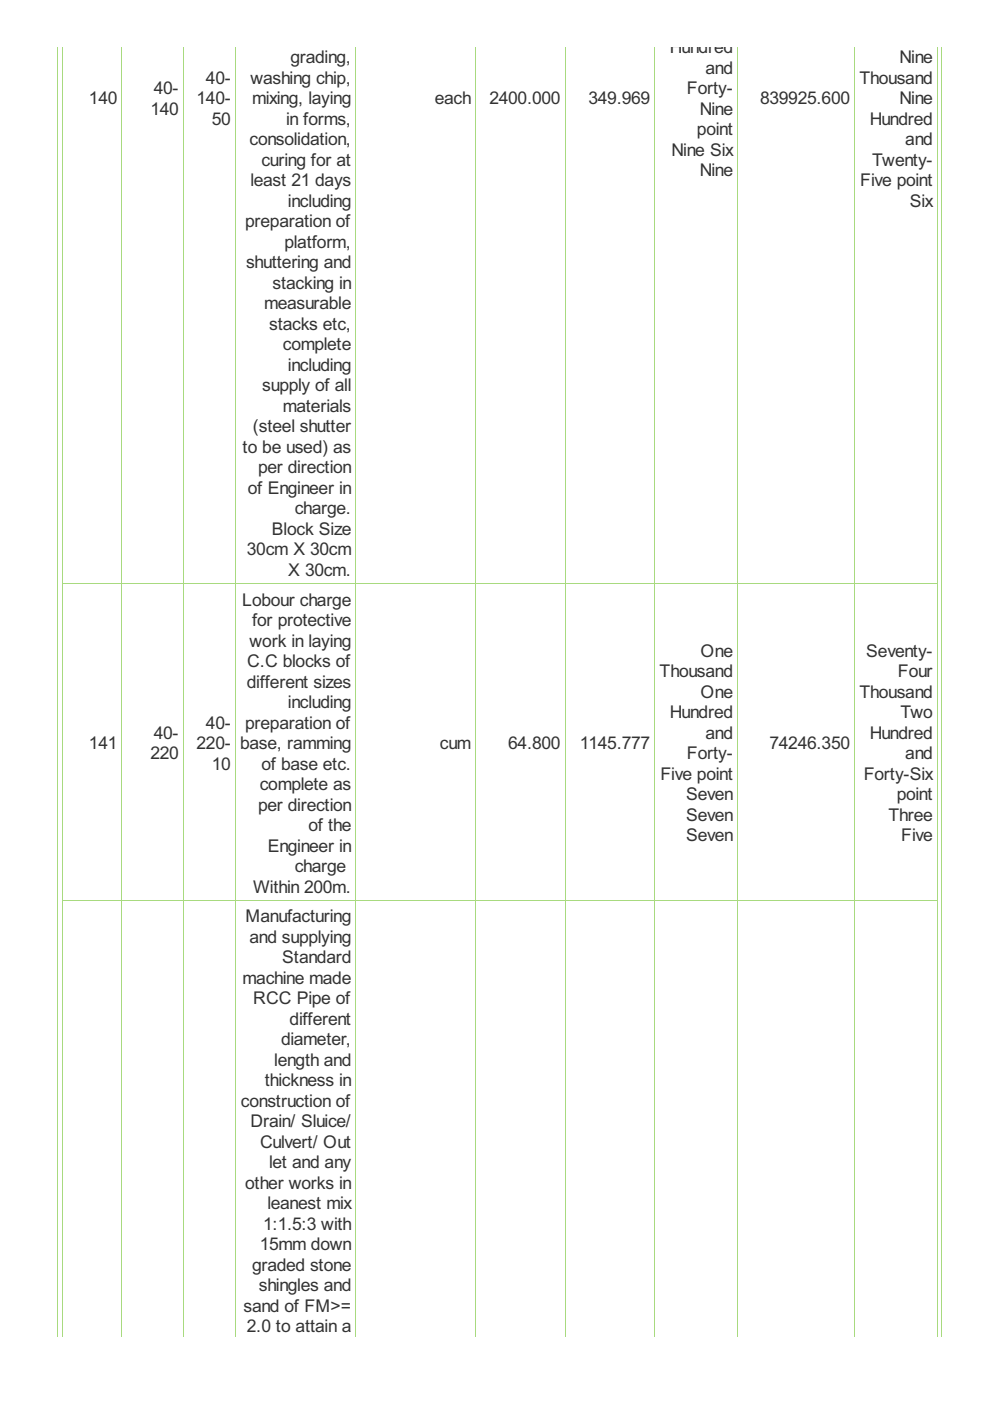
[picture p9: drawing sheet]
<svg xmlns="http://www.w3.org/2000/svg" width="210mm" height="297mm" viewBox="0 0 210 297" stroke-linecap="round" stroke-linejoin="round" font-family="sans-serif">
<defs><g id="words">
<g font-size="4.2" fill="#333">
<text x="142" y="11.3">Hundred</text>
<text x="43.7" y="17.8">40-</text>
<text x="53.1" y="17.8">washing chip,</text>
<text x="61.6" y="13.4">grading,</text>
<text x="149.6" y="15.6">and</text>
<text x="182.2" y="17.8">Thousand</text>
<text x="190.7" y="13.4">Nine</text>
<text x="18.9" y="22.1">140</text>
<text x="32.6" y="19.9">40-</text>
<text x="41.7" y="22.1">140-</text>
<text x="53.4" y="22.1">mixing, laying</text>
<text x="92.2" y="22.1">each</text>
<text x="103.8" y="22.1">2400.000</text>
<text x="124.8" y="22.1">349.969</text>
<text x="145.7" y="19.9">Forty-</text>
<text x="161.2" y="22.1">839925.600</text>
<text x="190.7" y="22.1">Nine</text>
<text x="31.9" y="24.3">140</text>
<text x="44.9" y="26.5">50</text>
<text x="60.7" y="26.5">in forms,</text>
<text x="147.8" y="28.6">point</text>
<text x="148.4" y="24.3">Nine</text>
<text x="184.4" y="26.5">Hundred</text>
<text x="52.9" y="30.8">consolidation,</text>
<text x="55.4" y="35.2">curing for at</text>
<text x="142.4" y="33">Nine Six</text>
<text x="184.9" y="35.2">Twenty-</text>
<text x="191.9" y="30.8">and</text>
<text x="53.1" y="39.5">least 21 days</text>
<text x="148.4" y="37.3">Nine</text>
<text x="182.4" y="39.5">Five point</text>
<text x="61" y="43.8">including</text>
<text x="192.9" y="43.8">Six</text>
<text x="52" y="48.2">preparation of</text>
<text x="60.3" y="52.5">platform,</text>
<text x="52.2" y="56.9">shuttering and</text>
<text x="56" y="65.6">measurable</text>
<text x="57.8" y="61.2">stacking in</text>
<text x="57.1" y="69.9">stacks etc,</text>
<text x="60" y="74.3">complete</text>
<text x="55.6" y="83">supply of all</text>
<text x="61" y="78.6">including</text>
<text x="60" y="87.3">materials</text>
<text x="51.5" y="96">to be used) as</text>
<text x="53.6" y="91.6">(steel shutter</text>
<text x="54.7" y="100.3">per direction</text>
<text x="52.5" y="104.7">of Engineer in</text>
<text x="57.7" y="113.4">Block Size</text>
<text x="62.5" y="109">charge.</text>
<text x="52.4" y="117.7">30cm X 30cm</text>
<text x="61.1" y="122.1">X 30cm.</text>
<text x="51.3" y="128.4">Lobour charge</text>
<text x="52.9" y="137.1">work in laying</text>
<text x="53.4" y="132.7">for protective</text>
<text x="52.4" y="141.4">C.C blocks of</text>
<text x="139.9" y="143.6">Thousand</text>
<text x="148.6" y="139.3">One</text>
<text x="183.7" y="139.3">Seventy-</text>
<text x="190.4" y="143.6">Four</text>
<text x="52.4" y="145.8">different sizes</text>
<text x="148.6" y="147.9">One</text>
<text x="182.2" y="147.9">Thousand</text>
<text x="43.7" y="154.5">40-</text>
<text x="52" y="154.5">preparation of</text>
<text x="61" y="150.1">including</text>
<text x="142" y="152.3">Hundred</text>
<text x="190.9" y="152.3">Two</text>
<text x="18.9" y="158.8">141</text>
<text x="31.9" y="161">220</text>
<text x="32.6" y="156.6">40-</text>
<text x="41.7" y="158.8">220-</text>
<text x="50.9" y="158.8">base, ramming</text>
<text x="93.3" y="158.8">cum</text>
<text x="107.8" y="158.8">64.800</text>
<text x="123" y="158.8">1145.777</text>
<text x="145.7" y="161">Forty-</text>
<text x="149.6" y="156.6">and</text>
<text x="163.2" y="158.8">74246.350</text>
<text x="184.4" y="156.6">Hundred</text>
<text x="191.9" y="161">and</text>
<text x="44.9" y="163.2">10</text>
<text x="55.1" y="167.5">complete as</text>
<text x="55.4" y="163.2">of base etc.</text>
<text x="140" y="165.3">Five point</text>
<text x="183.1" y="165.3">Forty-Six</text>
<text x="54.7" y="171.8">per direction</text>
<text x="145.5" y="169.7">Seven</text>
<text x="190.1" y="169.7">point</text>
<text x="65.4" y="176.2">of the</text>
<text x="145.5" y="174">Seven</text>
<text x="145.5" y="178.4">Seven</text>
<text x="188.4" y="174">Three</text>
<text x="191.1" y="178.4">Five</text>
<text x="56.8" y="180.5">Engineer in</text>
<text x="62.5" y="184.9">charge</text>
<text x="53.7" y="189.2">Within 200m.</text>
<text x="52.1" y="195.6">Manufacturing</text>
<text x="52.9" y="199.9">and supplying</text>
<text x="51.5" y="208.6">machine made</text>
<text x="59.8" y="204.3">Standard</text>
<text x="53.7" y="212.9">RCC Pipe of</text>
<text x="59.6" y="221.6">diameter,</text>
<text x="61.4" y="217.3">different</text>
<text x="58.1" y="226">length and</text>
<text x="56.2" y="230.3">thickness in</text>
<text x="51.1" y="234.7">construction of</text>
<text x="53.1" y="239">Drain/ Sluice/</text>
<text x="55.1" y="243.4">Culvert/ Out</text>
<text x="57.1" y="247.7">let and any</text>
<text x="52" y="252.1">other works in</text>
<text x="56.7" y="256.4">leanest mix</text>
<text x="55.8" y="260.7">1:1.5:3 with</text>
<text x="53.4" y="269.4">graded stone</text>
<text x="55.1" y="265.1">15mm down</text>
<text x="54.9" y="273.8">shingles and</text>
<text x="51.6" y="278.1">sand of FM&gt;=</text>
<text x="52.4" y="282.5">2.0 to attain a</text>
</g>
</g></defs>
<g fill="none" stroke="#a8da7f" stroke-width=".21">
<path d="M12.3 9.9v273.5M13.3 9.9v273.5M25.8 9.9v273.5M38.9 9.9v273.5M49.9 9.9v273.5M75.4 9.9v273.5M100.8 9.9v273.5M119.8 9.9v273.5M138.8 9.9v273.5M156.4 9.9v273.5M181.2 9.9v273.5M198.7 9.9v273.5"/>
<path d="M199.6 9.9v273.5M13.2 123.8h185.6M13.2 190.9h185.6"/>
</g>
<use href="#words"/>
</svg>
